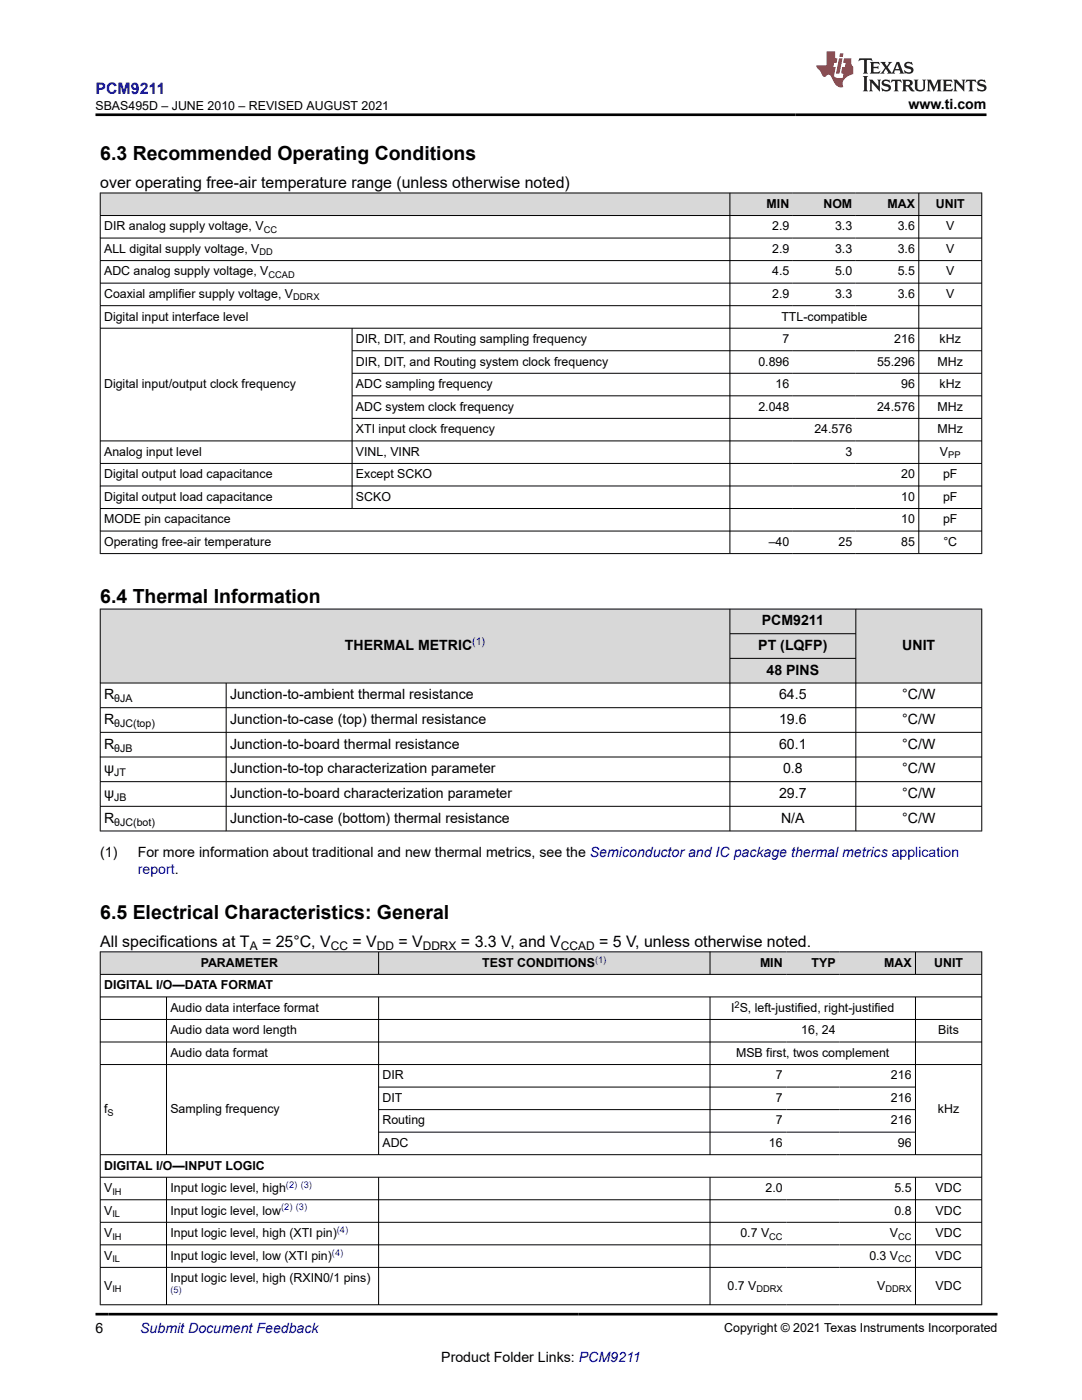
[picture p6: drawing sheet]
<svg xmlns="http://www.w3.org/2000/svg" width="216mm" height="279mm" viewBox="0 0 216 279" stroke-linecap="round" stroke-linejoin="round" font-family="sans-serif">
<defs><g id="words">
<g font-size="3.9">
<text x="20" y="32">6.3 Recommended Operating Conditions</text>
<text x="20" y="120.3">6.4 Thermal Information</text>
<text x="20" y="183.5">6.5 Electrical Characteristics: General</text>
</g>
<text font-size="3.2" fill="#00f" x="19" y="18.7">PCM9211</text>
<g font-size="3.2">
<text x="20" y="37.5">over operating free-air temperature range (unless otherwise noted)</text>
<text x="20" y="188.9">All specifications at T</text>
<text x="52.3" y="188.9">= 25°C, V</text>
<text x="70.3" y="188.9">= V</text>
<text x="79.5" y="188.9">= V</text>
<text x="92" y="188.9">= 3.3 V, and V</text>
<text x="119.5" y="188.9">= 5 V, unless otherwise noted.</text>
</g>
<g font-size="2.8">
<text x="181.3" y="21.8">www.ti.com</text>
<text x="152" y="124.8">PCM9211</text>
<text x="68.8" y="129.7">THERMAL METRIC</text>
<text x="151.3" y="129.7">PT (LQFP)</text>
<text x="180" y="129.7">UNIT</text>
<text x="153" y="134.7">48 PINS</text>
<text x="20.8" y="139.6">R</text>
<text x="45.9" y="139.6">Junction-to-ambient thermal resistance</text>
<text x="155.5" y="139.6">64.5</text>
<text x="180" y="139.6">°C/W</text>
<text x="20.8" y="144.5">R</text>
<text x="20.8" y="149.4">R</text>
<text x="45.9" y="144.5">Junction-to-case (top) thermal resistance</text>
<text x="45.9" y="149.4">Junction-to-board thermal resistance</text>
<text x="155.5" y="144.5">19.6</text>
<text x="155.5" y="149.4">60.1</text>
<text x="180" y="144.5">°C/W</text>
<text x="180" y="149.4">°C/W</text>
<text x="20.8" y="154.4">ψ</text>
<text x="45.9" y="154.4">Junction-to-top characterization parameter</text>
<text x="156.2" y="154.4">0.8</text>
<text x="180" y="154.4">°C/W</text>
<text x="20.8" y="159.3">ψ</text>
<text x="45.9" y="159.3">Junction-to-board characterization parameter</text>
<text x="155.5" y="159.3">29.7</text>
<text x="180" y="159.3">°C/W</text>
<text x="20.8" y="164.2">R</text>
<text x="45.9" y="164.2">Junction-to-case (bottom) thermal resistance</text>
<text x="155.9" y="164.2">N/A</text>
<text x="180" y="164.2">°C/W</text>
<text x="20" y="171">(1)</text>
<text x="27.5" y="171">For more information about traditional and new thermal metrics, see the Semiconductor and IC package thermal metrics application</text>
<text x="19" y="266.1">6</text>
<text x="88.1" y="271.7">Product Folder Links: PCM9211</text>
</g>
<g font-size="2.8" fill="#00f">
<text x="27.5" y="174.4">report.</text>
<text x="28" y="266.1">Submit Document Feedback</text>
</g>
<g font-size="2.5">
<text x="19" y="21.9">SBAS495D – JUNE 2010 – REVISED AUGUST 2021</text>
<text x="153" y="41.5">MIN</text>
<text x="164.3" y="41.5">NOM</text>
<text x="177.1" y="41.5">MAX</text>
<text x="186.7" y="41.5">UNIT</text>
<text x="20.8" y="46">DIR analog supply voltage, V</text>
<text x="154.1" y="46">2.9</text>
<text x="166.6" y="46">3.3</text>
<text x="179.1" y="46">3.6</text>
<text x="188.8" y="46">V</text>
<text x="20.8" y="50.5">ALL digital supply voltage, V</text>
<text x="154.1" y="50.5">2.9</text>
<text x="166.6" y="50.5">3.3</text>
<text x="179.1" y="50.5">3.6</text>
<text x="188.8" y="50.5">V</text>
<text x="20.8" y="55">ADC analog supply voltage, V</text>
<text x="20.8" y="59.5">Coaxial amplifier supply voltage, V</text>
<text x="154.1" y="55">4.5</text>
<text x="154.1" y="59.5">2.9</text>
<text x="166.6" y="55">5.0</text>
<text x="166.6" y="59.5">3.3</text>
<text x="179.1" y="55">5.5</text>
<text x="179.1" y="59.5">3.6</text>
<text x="188.8" y="55">V</text>
<text x="188.8" y="59.5">V</text>
<text x="20.8" y="64">Digital input interface level</text>
<text x="155.9" y="64">TTL-compatible</text>
<text x="71" y="68.5">DIR, DIT, and Routing sampling frequency</text>
<text x="156.1" y="68.5">7</text>
<text x="178.4" y="68.5">216</text>
<text x="187.5" y="68.5">kHz</text>
<text x="20.8" y="77.5">Digital input/output clock frequency</text>
<text x="71" y="73">DIR, DIT, and Routing system clock frequency</text>
<text x="71" y="77.5">ADC sampling frequency</text>
<text x="151.3" y="73">0.896</text>
<text x="154.8" y="77.5">16</text>
<text x="175" y="73">55.296</text>
<text x="179.8" y="77.5">96</text>
<text x="187.1" y="73">MHz</text>
<text x="187.5" y="77.5">kHz</text>
<text x="71" y="82">ADC system clock frequency</text>
<text x="151.3" y="82">2.048</text>
<text x="175" y="82">24.576</text>
<text x="187.1" y="82">MHz</text>
<text x="71" y="86.5">XTI input clock frequency</text>
<text x="162.5" y="86.5">24.576</text>
<text x="187.1" y="86.5">MHz</text>
<text x="20.8" y="91">Analog input level</text>
<text x="20.8" y="95.5">Digital output load capacitance</text>
<text x="71" y="91">VINL, VINR</text>
<text x="71" y="95.5">Except SCKO</text>
<text x="168.7" y="91">3</text>
<text x="179.8" y="95.5">20</text>
<text x="187.6" y="91">V</text>
<text x="188.2" y="95.5">pF</text>
<text x="20.8" y="99.9">Digital output load capacitance</text>
<text x="71" y="99.9">SCKO</text>
<text x="179.8" y="99.9">10</text>
<text x="188.2" y="99.9">pF</text>
<text x="20.8" y="104.4">MODE pin capacitance</text>
<text x="179.8" y="104.4">10</text>
<text x="188.2" y="104.4">pF</text>
<text x="20.8" y="108.9">Operating free-air temperature</text>
<text x="153.4" y="108.9">–40</text>
<text x="167.3" y="108.9">25</text>
<text x="179.8" y="108.9">85</text>
<text x="188.2" y="108.9">°C</text>
<text x="20.8" y="197.4">DIGITAL I/O—DATA FORMAT</text>
<text x="40" y="192.9">PARAMETER</text>
<text x="96.2" y="192.9">TEST CONDITIONS</text>
<text x="151.7" y="192.9">MIN</text>
<text x="162" y="192.9">TYP</text>
<text x="176.4" y="192.9">MAX</text>
<text x="186.4" y="192.9">UNIT</text>
<text x="34" y="201.9">Audio data interface format</text>
<text x="145.9" y="201.9">I S, left-justified, right-justified</text>
<text x="34" y="206.4">Audio data word length</text>
<text x="159.9" y="206.4">16, 24</text>
<text x="187.2" y="206.4">Bits</text>
<text x="34" y="210.9">Audio data format</text>
<text x="76.3" y="215.4">DIR</text>
<text x="146.9" y="210.9">MSB first, twos complement</text>
<text x="154.8" y="215.4">7</text>
<text x="177.8" y="215.4">216</text>
<text x="76.3" y="219.9">DIT</text>
<text x="154.8" y="219.9">7</text>
<text x="177.8" y="219.9">216</text>
<text x="20.8" y="222.2">f</text>
<text x="34" y="222.2">Sampling frequency</text>
<text x="76.3" y="224.4">Routing</text>
<text x="154.8" y="224.4">7</text>
<text x="177.8" y="224.4">216</text>
<text x="187.2" y="222.2">kHz</text>
<text x="20.8" y="233.4">DIGITAL I/O—INPUT LOGIC</text>
<text x="76.3" y="228.9">ADC</text>
<text x="153.4" y="228.9">16</text>
<text x="179.2" y="228.9">96</text>
<text x="20.8" y="237.9">V</text>
<text x="34" y="237.9">Input logic level, high</text>
<text x="152.7" y="237.9">2.0</text>
<text x="178.5" y="237.9">5.5</text>
<text x="186.7" y="237.9">VDC</text>
<text x="20.8" y="242.4">V</text>
<text x="34" y="242.4">Input logic level, low</text>
<text x="178.5" y="242.4">0.8</text>
<text x="186.7" y="242.4">VDC</text>
<text x="20.8" y="246.9">V</text>
<text x="20.8" y="251.4">V</text>
<text x="34" y="246.9">Input logic level, high (XTI pin)</text>
<text x="34" y="251.4">Input logic level, low (XTI pin)</text>
<text x="147.7" y="246.9">0.7 V</text>
<text x="173.5" y="251.4">0.3 V</text>
<text x="177.6" y="246.9">V</text>
<text x="186.7" y="246.9">VDC</text>
<text x="186.7" y="251.4">VDC</text>
<text x="20.8" y="257.4">V</text>
<text x="34" y="255.9">Input logic level, high (RXIN0/1 pins)</text>
<text x="145.2" y="257.4">0.7 V</text>
<text x="175" y="257.4">V</text>
<text x="186.7" y="257.4">VDC</text>
<text x="144.5" y="265.8">Copyright © 2021 Texas Instruments Incorporated</text>
</g>
<g font-size="2.4">
<text x="49.8" y="189.5">A</text>
<text x="66" y="189.5">CC</text>
<text x="75.2" y="189.5">DD</text>
<text x="84.4" y="189.5">DDRX</text>
<text x="111.9" y="189.5">CCAD</text>
</g>
<text font-size="2.1" fill="#00f" x="94.2" y="128.8">(1)</text>
<g font-size="2.1">
<text x="22.8" y="140.2">θJA</text>
<text x="22.8" y="145.1">θJC(top)</text>
<text x="22.8" y="150">θJB</text>
<text x="22.8" y="154.9">JT</text>
<text x="22.8" y="159.8">JB</text>
<text x="22.8" y="164.8">θJC(bot)</text>
</g>
<g font-size="1.9">
<text x="52.6" y="46.5">CC</text>
<text x="51.8" y="51">DD</text>
<text x="53.6" y="55.5">CCAD</text>
<text x="58.5" y="60">DDRX</text>
<text x="189.2" y="91.4">PP</text>
<text x="146.6" y="201.1">2</text>
<text x="21.5" y="222.7">S</text>
<text x="22.4" y="238.4">IH</text>
<text x="22.4" y="242.9">IL</text>
<text x="22.4" y="247.4">IH</text>
<text x="22.4" y="251.9">IL</text>
<text x="153.5" y="247.4">CC</text>
<text x="179.2" y="247.4">CC</text>
<text x="179.2" y="251.9">CC</text>
<text x="22.4" y="257.9">IH</text>
<text x="150.9" y="257.9">DDRX</text>
<text x="176.7" y="257.9">DDRX</text>
</g>
<g font-size="1.9" fill="#00f">
<text x="118.7" y="192.1">(1)</text>
<text x="57.1" y="237.1">(2) (3)</text>
<text x="56.1" y="241.6">(2) (3)</text>
<text x="66.2" y="250.6">(4)</text>
<text x="67.2" y="246.1">(4)</text>
<text x="34" y="258">(5)</text>
</g>
</g></defs>
<g fill="#d8d8d8">
<path d="M20 38.5h175.9v4.5h-175.9z" fill-rule="evenodd"/>
<path d="M20.1 38.6h125.5v4.4h-125.5z" fill-rule="evenodd"/>
<path d="M145.7 38.6h12.5v4.4h-12.5z" fill-rule="evenodd"/>
<path d="M158.2 38.6h12.6v4.4h-12.6z" fill-rule="evenodd"/>
<path d="M170.8 38.6h12.5v4.4h-12.5z" fill-rule="evenodd"/>
<path d="M183.4 38.6h12.4v4.4h-12.4z" fill-rule="evenodd"/>
</g>
<g fill="none" stroke="#000" stroke-width=".2">
<path d="M19.9 38.5h176.1M20 38.5v72M145.6 38.5v72M183.3 38.5v72M195.9 38.5v72M19.9 43h176.1M19.9 47.5h176.1M19.9 52h176.1M19.9 56.5h176.1M19.9 61h176.1M19.9 65.5h176.1M70.3 65.5v36"/>
<path d="M70.3 70h125.7M70.3 74.5h125.7M70.3 79h125.7M19.9 88h176.1M19.9 92.5h176.1M19.9 97h176.1M70.3 83.5h125.7M19.9 101.5h176.1M19.9 106h176.1M19.9 110.5h176.1"/>
</g>
<g fill="#d8d8d8">
<path d="M20 121.5h175.9v5h-175.9z" fill-rule="evenodd"/>
<path d="M20.1 121.6h125.5v14.7h-125.5z" fill-rule="evenodd"/>
<path d="M145.7 121.6h25v4.8h-25z" fill-rule="evenodd"/>
<path d="M170.8 121.6h25v14.7h-25z" fill-rule="evenodd"/>
<path d="M145.7 126.5h25v4.8h-25z" fill-rule="evenodd"/>
<path d="M145.7 131.5h25v4.8h-25z" fill-rule="evenodd"/>
</g>
<g fill="none" stroke="#000" stroke-width=".2">
<path d="M19.9 121.5h176.1M19.9 136.3h176.1M20 121.5v44.4M45.1 136.3v29.6M145.6 121.5v44.4M145.6 126.5h25.2M145.6 131.4h25.2M170.8 121.5v44.4M195.9 121.5v44.4M19.9 141.2h176.1M19.9 146.2h176.1M19.9 151.1h176.1"/>
<path d="M19.9 156h176.1M19.9 160.9h176.1M19.9 165.8h176.1"/>
</g>
<g fill="#d8d8d8">
<path d="M20 190h175.9v4.5h-175.9z" fill-rule="evenodd"/>
<path d="M20.1 190h55.4v4.4h-55.4z" fill-rule="evenodd"/>
<path d="M75.6 190h66v4.4h-66z" fill-rule="evenodd"/>
<path d="M141.7 190h15.2v4.4h-15.2z" fill-rule="evenodd"/>
<path d="M156.9 190h10.6v4.4h-10.6z" fill-rule="evenodd"/>
<path d="M167.5 190h15.1v4.4h-15.1z" fill-rule="evenodd"/>
<path d="M182.7 190h13.1v4.4h-13.1z" fill-rule="evenodd"/>
</g>
<g fill="none" stroke="#000" stroke-width=".2">
<path d="M19.9 190h176.1M19.9 194.5h176.1M19.9 199h176.1M20 189.9v70.6M33.2 199v31.5M75.5 189.9v4.6M75.5 199v31.5M141.7 189.9v4.6M141.7 199v31.5M182.7 189.9v4.6M182.7 199v31.5M195.9 189.9v70.6"/>
<path d="M19.9 203.5h176.1M19.9 208h176.1M19.9 212.5h176.1M75.5 216.9h107.2M19.9 230.4h176.1M19.9 234.9h176.1M19.9 239.4h176.1M33.2 234.9v25.6M75.5 234.9v25.6M75.5 221.4h107.2M75.5 225.9h107.2M141.7 234.9v25.6"/>
<path d="M182.7 234.9v25.6M19.9 243.9h176.1M19.9 248.4h176.1M19.9 252.9h176.1M19.9 260.4h176.1"/>
</g>
<path d="M171.5 11.6l-.2 .6 .5-.2h.6v.1v2.2l-.2 .4h1l-.2-.4v-2.2v-.1h.5l.5 .2-.1-.6zM173.6 12.4l.2 .3v1.6l-.2 .4h1.9l.1-.6a1.08 1.08 0 0 1-1.3 .2v-.7h.6l.4 .2v-.7l-.4 .2h-.6v-.5l.2-.2a1 1 0 0 1 1 .3l-.1-.5zM175.7 12.4l.9 1.1-1 1.2h.9l-.2-.2 .5-.8 .4 .8-.2 .2h1.6l-.2-.2 .2-.5h.9l.1 .5-.1 .2h.9l-.2-.4-.8-1.9h-.5l-.9 2.1-.9-1.1 .9-1h-.8l.2 .2-.4 .6-.4-.6 .2-.2zM179 12.8l.4 1h-.7zM180.7 12.5a.65 .65 0 0 0-.2 .7 .65 .65 0 0 0 .6 .5l.6 .1 .1 .3a.79 .79 0 0 1-.7 .4 .79 .79 0 0 1-.7-.5l.1 .7 .2-.1a.93 .93 0 0 0 1.1 0 .93 .93 0 0 0 .4-.9 1.46 1.46 0 0 0-1.2-.6l-.1-.3a1.09 1.09 0 0 1 1.2 .2l-.2-.6-.1 .1-.5-.2zM172.2 15.2l.2 .4v2.2l-.2 .4h1l-.2-.4v-2.2l.2-.4zM173.4 15.9l.2 .4v1.5l-.2 .4h.8l-.3-.4 .1-1.3 1.6 1.8v-2l.2-.4h-.7l.1 .2 .1 1.1-1.2-1.3zM176.2 16a.65 .65 0 0 0-.2 .8 .65 .65 0 0 0 .6 .4l.6 .2 .1 .2a.79 .79 0 0 1-.7 .4 .79 .79 0 0 1-.7-.5l.1 .7 .2-.1a.93 .93 0 0 0 1.1 .1 .93 .93 0 0 0 .4-1 1.46 1.46 0 0 0-1.2-.5l-.1-.4a1.09 1.09 0 0 1 1.2 .2l-.1-.6-.2 .1-.5-.1zM177.9 15.9l-.1 .6a.63 .63 0 0 1 .8-.3v1.6l-.3 .4h1l-.2-.4v-1.6a.66 .66 0 0 1 .8 .3l-.1-.6zM180 15.9l.2 .4v1.5l-.2 .4h1l-.2-.2-.1-.7h.5l.1 .2a.79 .79 0 0 0 1.2 .6l-1-.9a.61 .61 0 0 0 .6-.6 .61 .61 0 0 0-.5-.7zM180.8 16.2h.1a.47 .47 0 0 1 .5 .1 .47 .47 0 0 1 .1 .5l-.1 .1-.7 .1zM182.3 15.9l.2 .2a2.27 2.27 0 0 0 .4 2 1.04 1.04 0 0 0 1.7-.7v-1.3l.2-.2h-.8l.2 .4v1.1a.6 .6 0 0 1-.6 .6 .6 .6 0 0 1-.6-.6v-1.1l.3-.4zM184.9 15.9l.2 .4v1.5l-.2 .4h.8l-.3-.4v-1.4l.9 1.9 .9-1.9v1.4l-.3 .4h1l-.2-.4v-1.5l.2-.4h-.8l-.7 1.5-.6-1.5zM188.1 15.9l.2 .4v1.5l-.2 .4h1.9l.1-.6a1.09 1.09 0 0 1-1.3 .2v-.7h.6l.4 .2v-.6l-.4 .2h-.6v-.6l.2-.1a1.01 1.01 0 0 1 1 .3l-.1-.6zM190.2 15.9l.3 .4v1.5l-.3 .4h.8l-.2-.4v-1.3l1.6 1.8v-2l.2-.4h-.7l.2 .2v1.1l-1.2-1.3zM192.8 15.9l-.1 .6a.63 .63 0 0 1 .8-.3v1.6l-.3 .4h1l-.2-.4v-1.6a.66 .66 0 0 1 .8 .3l-.1-.6zM195.2 16a.65 .65 0 0 0-.2 .8 .65 .65 0 0 0 .6 .4l.6 .2 .2 .2a.79 .79 0 0 1-.7 .4 .79 .79 0 0 1-.7-.5l.1 .7 .2-.1a.93 .93 0 0 0 1 .1 .93 .93 0 0 0 .5-1 1.46 1.46 0 0 0-1.3-.5v-.4a1.09 1.09 0 0 1 1.2 .2l-.2-.6-.2 .1-.5-.1z" fill="#231f20"/>
<path d="M164.9 10.3v2.7h-2l.1 .4 .8 1a.95 .95 0 0 0 1 .9 .59 .59 0 0 1 .5-.4 .59 .59 0 0 1 .5 .3l.4 .8a1.59 1.59 0 0 0 2.1 1.4 1.61 1.61 0 0 1 1-2.3l1-.3-.1-1.5a1.59 1.59 0 0 1-.3-1.7h-1.5l-.2 .9h.6l-.2 .9h-.5l-.2 .9v.3l.4 .1-.1 .9h-.7a.73 .73 0 0 1-1-.7l.3-1.5h-.5l.1-.9h.5l.2-.9h-.5v-1.3zM167.4 11.6l-.6 3.1h.7l.6-3.1zM167.6 10.7l-.1 .6h.7l.1-.6z" fill="#ed1c24"/>
<path d="M19 22.9h177.8M19 262.3h180" fill="none" stroke="#000" stroke-width=".53"/>
<use href="#words"/>
</svg>
